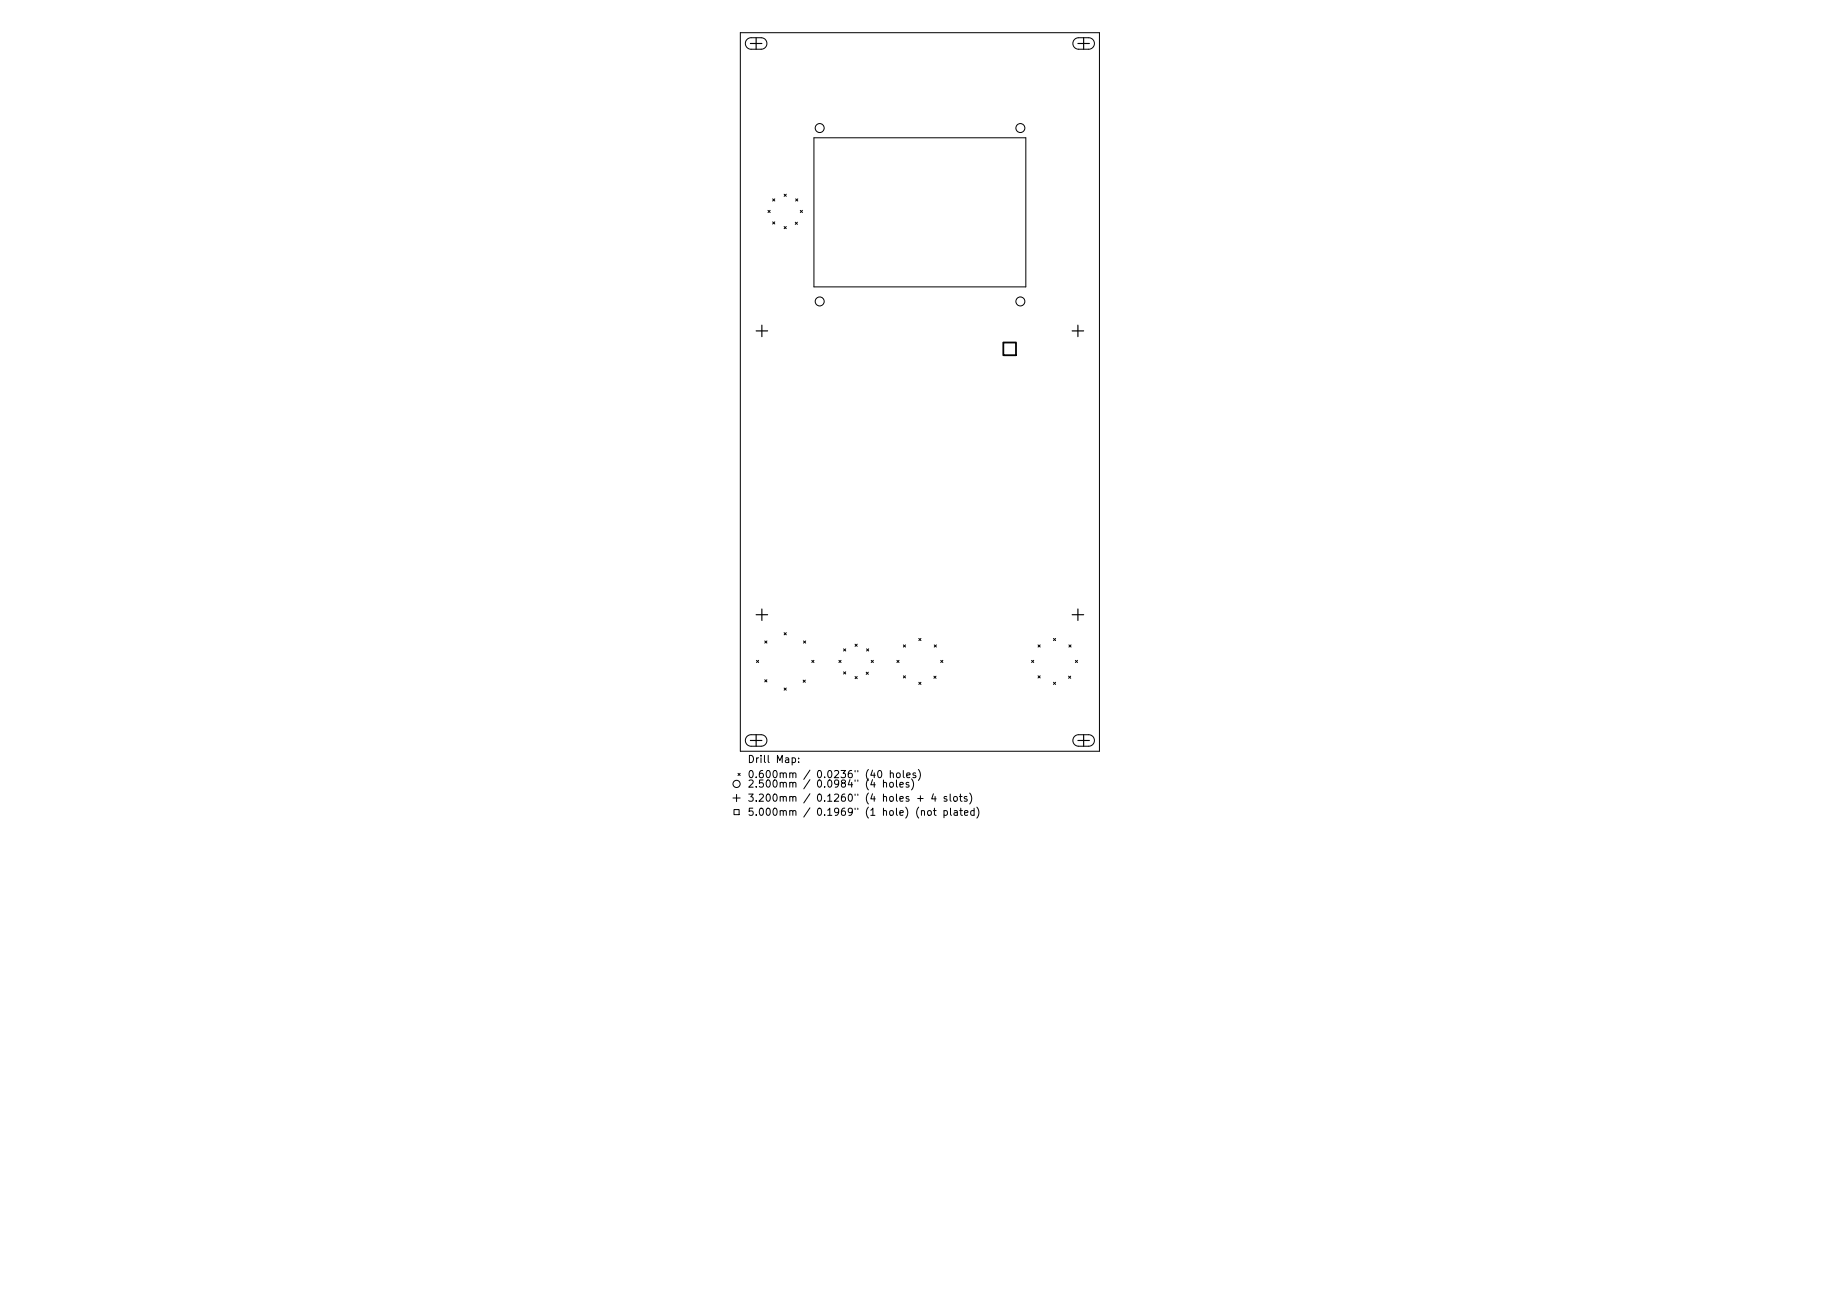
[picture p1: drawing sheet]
<svg xmlns="http://www.w3.org/2000/svg" width="297mm" height="210mm" viewBox="0 0 297 210" stroke-linecap="round" stroke-linejoin="round" font-family="sans-serif">
<defs><g id="words">
<g font-size="1.6">
<text x="120.6" y="123.1">Drill Map:</text>
<text x="120.6" y="125.5">0.600mm / 0.0236&quot; (40 holes)</text>
<text x="120.6" y="127.1">2.500mm / 0.0984&quot; (4 holes)</text>
<text x="120.6" y="129.3">3.200mm / 0.1260&quot; (4 holes + 4 slots)</text>
<text x="120.6" y="131.6">5.000mm / 0.1969&quot; (1 hole) (not plated)</text>
</g>
</g></defs>
<g fill="none" stroke="#000" stroke-width=".16">
<path d="M119.5 5.3h58v115.9h-58zM120.6 6.4l.6-.3h1.7a.93 .93 0 0 1 .9 .9 .93 .93 0 0 1-.9 .9h-1.6a.93 .93 0 0 1-.9-.5 .93 .93 0 0 1 .2-1zM173.5 6.4l.5-.3h1.7a.93 .93 0 0 1 1 .9 .93 .93 0 0 1-1 .9h-1.6a.93 .93 0 0 1-.8-.5 .93 .93 0 0 1 .2-1zM124 33.9l.3 .4M124.3 33.9l-.3 .4M124.7 32.1l.4 .3M124.7 35.8l.4 .3M125.1 32.1l-.4 .3M125.1 35.8l-.4 .3M126.6 31.3l.3 .4M126.6 36.6l.3 .3M126.9 31.3l-.3 .4"/>
<path d="M126.9 36.6l-.3 .3M128.4 35.9l.3 .3M128.4 32.1l.4 .3M128.7 35.9l-.3 .3M128.8 32.1l-.4 .3M129.2 33.9l.3 .4M129.5 33.9l-.3 .4M131.4 22.2h34.2v24.1h-34.2zM120.6 118.8l.6-.2h1.7a.93 .93 0 0 1 .9 .9 .93 .93 0 0 1-.9 .9h-1.6a.93 .93 0 0 1-.9-.6 .93 .93 0 0 1 .2-1zM122.1 106.6l.4 .3M122.5 106.6l-.4 .3M123.5 103.4l.3 .4"/>
<path d="M123.5 109.7l.3 .3M123.8 103.4l-.3 .4M123.8 109.7l-.3 .3M126.6 111l.3 .4M126.6 102.1l.3 .3M126.9 102.1l-.3 .3M126.9 111l-.3 .4M129.7 109.7l.3 .4M129.7 103.4l.4 .4M130 109.7l-.3 .4M130.1 103.4l-.4 .4M131.1 106.6l.3 .3"/>
<path d="M131.4 106.6l-.3 .3M135.4 106.6l.4 .3M135.8 106.6l-.4 .3M136.2 104.7l.3 .3M136.2 108.4l.3 .4M136.5 104.7l-.3 .3M136.5 108.4l-.3 .4M138 109.2l.4 .3M138 103.9l.4 .4M138.4 103.9l-.4 .4M138.4 109.2l-.4 .3M139.8 108.5l.4 .3"/>
<path d="M139.9 104.7l.3 .3M140.2 108.5l-.4 .3M140.2 104.7l-.3 .3M140.6 106.6l.4 .3M141 106.6l-.4 .3M144.8 106.6l.3 .3M145.1 106.6l-.3 .3M145.8 104.1l.4 .3M145.8 109l.4 .4M146.2 104.1l-.4 .3M146.2 109l-.4 .4M148.3 110.1l.4 .3"/>
<path d="M148.3 103l.4 .4M148.7 103l-.4 .4M148.7 110.1l-.4 .3M150.8 109.1l.3 .4M150.8 104.1l.4 .3M151.1 109.1l-.3 .4M151.2 104.1l-.4 .3M151.9 106.6l.3 .3M152.2 106.6l-.3 .3M166.5 106.6l.4 .3M166.9 106.6l-.4 .3M167.6 104.1l.3 .3"/>
<path d="M167.6 109l.3 .4M167.9 104.1l-.3 .3M167.9 109l-.3 .4M170.1 110.1l.3 .3M170.1 103l.3 .4M170.4 103l-.3 .4M170.4 110.1l-.3 .3M172.5 109.1l.3 .4M172.6 104.1l.3 .3M172.8 109.1l-.3 .4M172.9 104.1l-.3 .3M173.5 118.8l.5-.2h1.7a.93 .93 0 0 1 1 .9 .93 .93 0 0 1-1 .9h-1.6a.93 .93 0 0 1-.8-.6 .93 .93 0 0 1 .2-1z"/>
<path d="M173.6 106.6l.4 .3M174 106.6l-.4 .3M118.3 128.8h1.2M118.5 130.6h.8v.9h-.8zM118.9 128.2v1.1M119.1 124.8l.4 .3M119.5 124.8l-.4 .3M127.9 122.3h.3l.2 .2-.1 .5h-.4M128.9 122.9v.2M128.9 122.3v.1M141.8 124.4l.2-.1a.62 .62 0 0 1 .4 .6 .62 .62 0 0 1-.4 .6l-.2-.1-.1-.4zM142.6 126.4l.2-.2 .3 .1v.7"/>
<path d="M142.6 125.9v1.1M143.7 126.4l.1-.2 .4 .2v.4l-.1 .2h-.3l-.1-.1zM143.7 124.8l.2-.1 .3 .1v.7M143.7 124.3v1.2M144.7 125.9v1l.2 .1M144.8 124.8l.1-.1 .4 .1v.5l-.1 .1-.3 .1-.1-.1zM145.3 126.6l.5-.1v-.2l-.4-.1-.1 .2v.6h.5M145.8 124.3v1l.2 .2M146.4 125.1l.5-.1v-.2l-.4-.1-.1 .2v.5h.5M146.7 126.3l-.3-.1-.1 .2v.2l.4 .1v.3h-.4M147.1 125.7a1.33 1.33 0 0 1 0 1.8M147.8 124.8l-.3-.1-.1 .2v.1l.4 .2v.2h-.4"/>
<path d="M148.1 128.9h.9M148.3 124.2a1.33 1.33 0 0 1 0 1.7M148.6 128.4v.9M148.8 130.9l.1-.1 .3 .1v.7M149.8 130.9l.2-.1 .3 .1 .1 .4-.2 .2-.2 .1-.2-.1zM150.7 128.1l-.3 .8h.7M150.7 130.8h.4M150.8 130.4v1l.3 .2M151 128.5v.8M152.4 130.9l.3-.1 .2 .2-.1 .5h-.4M152.4 130.8v1.2M152.8 128.6l-.2-.1-.2 .2 .1 .2 .3 .1v.2h-.4"/>
<path d="M153.4 128.1v1l.2 .2M153.4 130.4v1l.2 .2M154.1 128.6l.2-.1 .2 .2v.4l-.2 .2-.2-.1-.2-.1zM154.1 130.9h.4v.7M154.5 131.1h-.3l-.2 .2 .2 .3 .3-.1M154.9 128.5h.4M154.9 130.8h.5M155 128.1v1l.3 .2M155.1 130.4v1l.3 .2M155.7 131.2l.6-.1-.1-.2-.3-.1-.2 .2 .1 .5h.4M156.1 128.6l-.3-.1-.1 .2v.2l.4 .1v.2h-.4M156.5 128a1.33 1.33 0 0 1 0 1.7"/>
<path d="M157.3 130.9l-.4-.1-.2 .2 .1 .5h.5M157.3 130.4v1.2M157.7 130.2a1.33 1.33 0 0 1 0 1.8"/>
<circle cx="132.3" cy="20.7" r=".72"/>
<circle cx="164.7" cy="20.7" r=".72"/>
<circle cx="132.3" cy="48.6" r=".72"/>
<circle cx="164.7" cy="48.6" r=".72"/>
<circle cx="118.9" cy="126.5" r=".58"/>
</g>
<g fill="none" stroke="#000" stroke-width=".19">
<path d="M121.1 7h1.9M122.1 6.1v1.8M174 7h1.9M174.9 6.1v1.8M122.1 53.4h1.8M123 52.5v1.8M173.1 53.4h1.8M174 52.5v1.8M122.1 99.2h1.8M123 98.3v1.8M173.1 99.2h1.8M174 98.3v1.8"/>
<path d="M121.1 119.5h1.9M122.1 118.6v1.8M174 119.5h1.9M174.9 118.6v1.8"/>
</g>
<path d="M162 55.3h2v2h-2z" fill="none" stroke="#000" stroke-width=".29"/>
<use href="#words"/>
</svg>
